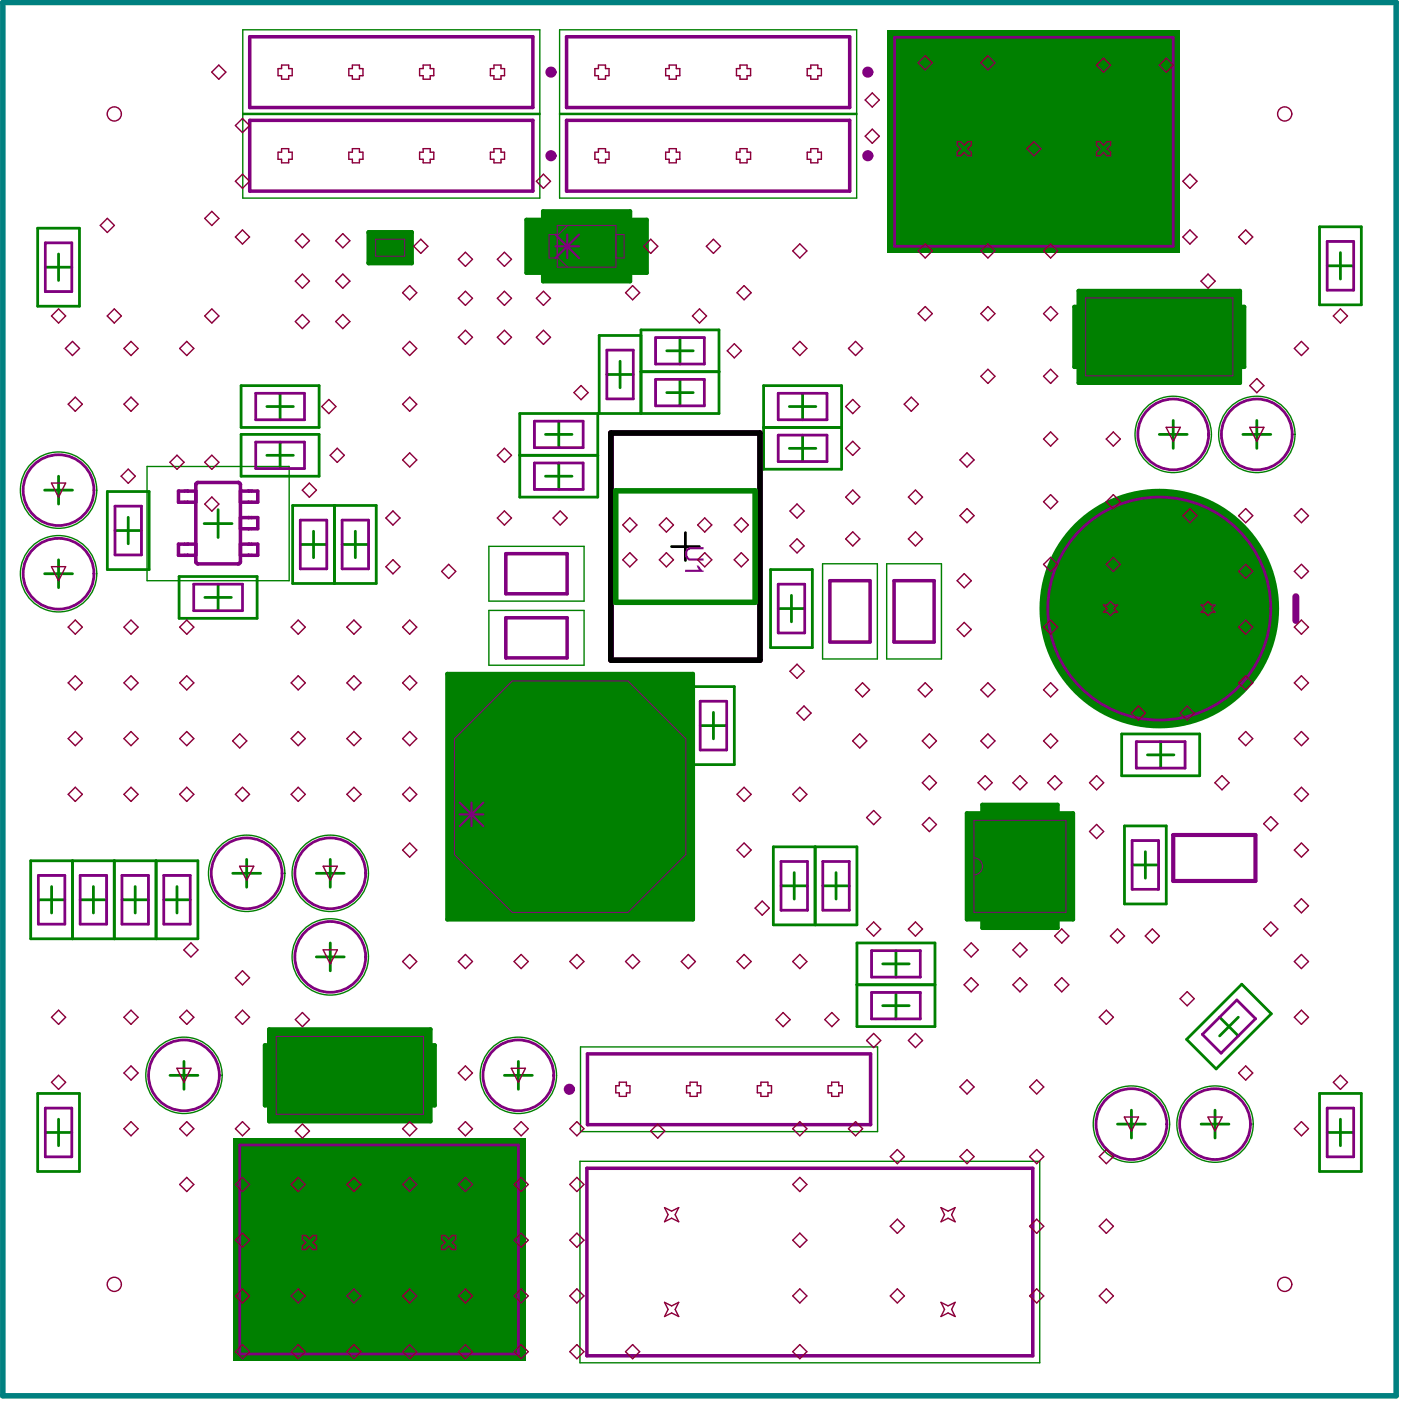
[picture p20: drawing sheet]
<svg xmlns="http://www.w3.org/2000/svg" width="167mm" height="167mm" viewBox="0 0 167 167" stroke-linecap="round" stroke-linejoin="round" font-family="sans-serif">
<path d="M80.1 65.2h3.4M81.8 63.6v3.3" fill="none" stroke="#000" stroke-width=".33"/>
<g fill="#008000">
<path d="M115.4 97.1h1.8v-1h9v1h1.9v12.6h-1.9v1.1h-9v-1.1h-1.8z"/>
<path d="M32.1 122.9h19.3v1.9h.5v7.1h-.5v1.9h-19.3v-1.9h-.5v-7.1h.5z"/>
<path d="M105.9 3.6h35v26.6h-35z"/>
<path d="M128.7 34.7h19.3v1.9h.5v7.2h-.5v1.9h-19.3v-1.9h-.5v-7.2h.5z"/>
<path d="M53.4 80.4h29.3v29.3h-29.3z"/>
<path d="M62.8 26.2h2v-1h10.4v1h2v6.4h-2v1h-10.4v-1h-2z"/>
<path d="M44 27.7h5.1v3.7h-5.1z"/>
<path d="M27.8 135.8h34.9v26.6h-34.9z"/>
<circle cx="138.4" cy="72.6" r="14.3"/>
</g>
<g fill="none" stroke="#008000" stroke-width=".33">
<path d="M4.5 27.2h5v9.3h-5zM5.4 31.9h3.2M7 30.3v3.2M157.5 27.1h5v9.3h-5zM158.4 31.7h3.2M160 30.1v3.2M5.3 58.5h3.4M7 56.8v3.4M12.8 58.7h5v9.3h-5zM28.8 46h9.3v5h-9.3zM28.8 51.8h9.3v5h-9.3zM31.9 54.3h3.1"/>
<path d="M31.9 48.5h3.1M33.4 46.9v3.2M33.4 52.8v3.1M62 54.3h9.3M62 49.4h9.3v9.9h-9.3zM65.1 56.8h3.2M65.1 51.8h3.2M66.7 50.3v3.1M66.7 55.3v3.1M72.4 44.7h3.2M74 43.1v3.2M76.5 40h-5v9.4h14.3v-10h-9.3v10"/>
<path d="M76.5 44.4h9.3M79.6 46.9h3.1M79.6 41.9h3.1M81.2 40.3v3.2M81.2 45.3v3.1M91.1 46h9.4v10h-9.4zM91.1 51h9.4M94.2 48.5h3.2M94.2 53.5h3.2M95.8 46.9v3.2M95.8 51.9v3.2M138.4 51.8h3.3"/>
<path d="M140 50.2v3.3M148.3 51.8h3.4M150 50.2v3.3M5.3 68.5h3.4M7 66.8v3.3M13.7 63.3h3.2M15.3 61.7v3.2M21.4 68.8h9.3v5h-9.3zM24.4 62.5h3.3M24.5 71.3h3.1M26 60.8v3.4M26 69.7v3.2"/>
<path d="M34.9 60.3h10v9.3h-10zM35.8 65h3.2M37.4 63.4v3.2M39.9 60.3v9.3M40.8 65h3.2M42.4 63.4v3.2M92 68h5v9.3h-5zM92.9 72.6h3.1M94.5 71.1v3.1M82.7 81.9h4.9v9.4h-4.9zM83.6 86.6h3.1M85.2 85v3.2"/>
<path d="M133.9 87.6h9.3v5h-9.3zM134.2 98.6h5v9.3h-5zM137 90.1h3.1M138.5 88.5v3.2M3.7 102.7h19.9v9.4h-19.9zM4.6 107.4h3.1M6.2 105.8v3.2M8.7 102.7v9.4M9.6 107.4h3.1M11.1 105.8v3.2M13.6 102.7v9.4M14.6 107.4h3.1"/>
<path d="M16.1 105.8v3.2M18.6 102.7v9.4M19.5 107.4h3.2M21.1 105.8v3.2M27.8 104.2h3.3M29.4 102.6v3.3M37.8 104.2h3.3M37.8 114.2h3.3M39.4 102.6v3.3M39.4 112.5v3.4M92.3 101.1h10v9.3h-10zM93.2 105.7h3.2"/>
<path d="M94.8 104.2v3.1M97.3 101.1v9.3M98.2 105.7h3.2M99.8 104.2v3.1M102.3 112.5h9.3v10h-9.3zM102.3 117.5h9.3M105.4 115h3.1M106.9 113.5v3.1M106.9 118.5v3.1M135.1 103.2h3.2M136.7 101.7v3.1M148.2 117.5l3.5 3.5-6.5 6.6-3.6-3.5z"/>
<path d="M4.5 130.5h5v9.3h-5zM5.4 135.2h3.2M7 133.6v3.1M20.3 128.3h3.3M22 126.7v3.3M60.2 128.3h3.3M61.9 126.7v3.3M105.4 120h3.1M133.4 134.2h3.3M135 132.5v3.3M143.4 134.2h3.3M145 132.5v3.3"/>
<path d="M145.6 121.4l2.2 2.2M147.8 121.4l-2.2 2.2M157.5 130.5h5v9.3h-5zM158.4 135.2h3.2M160 133.6v3.1"/>
</g>
<path d="M44 27.7h5.1v3.7h-5.1zM62.8 26.2h2v-1h10.4v1h2v6.4h-2v1h-10.4v-1h-2zM128.7 34.7h19.3v1.9h.5v7.2h-.5v1.9h-19.3v-1.9h-.5v-7.2h.5zM53.4 80.4h29.3v29.3h-29.3zM115.4 97.1h1.8v-1h9v1h1.9v12.6h-1.9v1.1h-9v-1.1h-1.8zM32.1 122.9h19.3v1.9h.5v7.1h-.5v1.9h-19.3v-1.9h-.5v-7.1h.5z" fill="none" stroke="#008000" stroke-width=".5"/>
<g fill="none" stroke="#008000" stroke-width=".17">
<path d="M29 3.6h35.4v20h-35.4zM29 13.7h35.4M29 13.5h35.4M66.8 3.6h35.4v20h-35.4zM66.8 13.7h35.4M66.8 13.5h35.4M17.6 55.7h16.9v13.6h-16.9zM58.4 65.2h11.3v6.5h-11.3zM58.4 72.9h11.3v6.5h-11.3zM98.2 67.3h6.5v11.4h-6.5zM105.8 67.3h6.6v11.4h-6.6zM69.2 138.6h54.9v24.1h-54.9z"/>
<path d="M69.3 125h35.4v10.1h-35.4z"/>
<circle cx="7" cy="58.5" r="4.6"/>
<circle cx="140" cy="51.8" r="4.6"/>
<circle cx="150" cy="51.8" r="4.6"/>
<circle cx="7" cy="68.5" r="4.6"/>
<circle cx="29.4" cy="104.2" r="4.6"/>
<circle cx="39.4" cy="104.2" r="4.6"/>
<circle cx="39.4" cy="114.2" r="4.6"/>
<circle cx="22" cy="128.3" r="4.6"/>
<circle cx="61.9" cy="128.3" r="4.6"/>
<circle cx="135" cy="134.2" r="4.6"/>
<circle cx="145" cy="134.2" r="4.6"/>
</g>
<path d="M44.8 28.6h3.5v2h-3.5zM66.5 26.9h7v5h-7zM66.5 30.6l1.3 1.3M66.5 28h-1v2.8h1M67.8 26.9l-1.3 1.3M73.5 28h1v2.8h-1M129.6 35.6h17.6v9.3h-17.6zM61.1 81.3h13.9l6.9 6.9v13.8l-6.9 6.9h-13.9l-6.9-6.9v-13.8zM116.2 97.9h11v11h-11zM116.2 102.4a1.01 1.01 0 0 1 1.1 1 1.01 1.01 0 0 1-1.1 1M33 123.7h17.5v9.3h-17.5z" fill="none" stroke="#800080" stroke-width=".12"/>
<g fill="none" stroke="#800080" stroke-width=".42">
<path d="M29.8 4.4h33.8v8.4h-33.8zM29.8 14.4h33.8v8.4h-33.8zM67.6 4.4h33.8v8.4h-33.8zM67.6 14.4h33.8v8.4h-33.8zM23.4 58.6h-2.1v1.3h2.1M23.4 57.7l.2-.1h4.8l.2 .1 .1 .1v9.3l-.1 .1-.2 .1h-4.8l-.2-.1v-.1v-9.3zM28.7 58.6h2.1v1.3h-2.1M23.4 64.9h-2.1v1.4h2.1M28.7 61.8h2.1v1.3h-2.1M28.7 64.9h2.1v1.4h-2.1M60.4 66.1h7.3v4.8h-7.3zM60.4 73.7h7.3v4.8h-7.3z"/>
<path d="M99.1 69.3h4.7v7.3h-4.7zM106.7 69.3h4.8v7.3h-4.8zM70.1 139.4h53.2v22.4h-53.2zM70.1 125.8h33.8v8.4h-33.8z"/>
</g>
<g fill="none" stroke="#800080" stroke-width=".33">
<path d="M106.8 4.5h33.2v24.9h-33.2zM5.4 29h3.2v5.8h-3.2zM158.4 28.8h3.2v5.8h-3.2zM30.5 52.8h5.8v3.1h-5.8zM30.5 46.9h5.8v3.2h-5.8zM63.8 50.3h5.8v3.1h-5.8zM63.8 55.3h5.8v3.1h-5.8zM72.4 41.8h3.2v5.8h-3.2zM78.2 40.3h5.9v3.2h-5.9zM78.2 45.3h5.9v3.1h-5.9zM92.9 46.9h5.8v3.2h-5.8zM92.9 51.9h5.8v3.2h-5.8z"/>
<path d="M13.7 60.4h3.2v5.8h-3.2zM23.1 69.7h5.8v3.2h-5.8zM35.8 62.1h3.2v5.8h-3.2zM40.8 62.1h3.2v5.8h-3.2zM92.9 69.7h3.1v5.8h-3.1zM83.6 83.7h3.1v5.8h-3.1zM135.6 88.5h5.8v3.2h-5.8zM4.6 104.5h3.1v5.8h-3.1zM9.6 104.5h3.1v5.8h-3.1zM14.6 104.5h3.1v5.8h-3.1zM19.5 104.5h3.2v5.8h-3.2zM93.2 102.8h3.2v5.8h-3.2z"/>
<path d="M98.2 102.8h3.2v5.8h-3.2zM104 113.5h5.8v3.1h-5.8zM104 118.5h5.8v3.1h-5.8zM135.1 100.3h3.2v5.8h-3.2zM147.6 119.4l2.3 2.2-4.2 4.1-2.2-2.2zM5.4 132.3h3.2v5.8h-3.2zM28.6 136.7h33.3v24.9h-33.3zM158.4 132.3h3.2v5.8h-3.2z"/>
<circle cx="7" cy="58.5" r="4.2"/>
<circle cx="140" cy="51.8" r="4.2"/>
<circle cx="150" cy="51.8" r="4.2"/>
<circle cx="7" cy="68.5" r="4.2"/>
<circle cx="138.4" cy="72.6" r="13.3"/>
<circle cx="29.4" cy="104.2" r="4.2"/>
<circle cx="39.4" cy="114.2" r="4.2"/>
<circle cx="39.4" cy="104.2" r="4.2"/>
<circle cx="22" cy="128.3" r="4.2"/>
<circle cx="61.9" cy="128.3" r="4.2"/>
<circle cx="135" cy="134.2" r="4.2"/>
<circle cx="145" cy="134.2" r="4.2"/>
</g>
<path d="M140 99.7h9.8v5.4h-9.8z" fill="none" stroke="#800080" stroke-width=".5"/>
<path d="M66.3 28l2.8 2.8M66.3 29.4h2.8M67.7 28v2.8M69.1 28l-2.8 2.8M54.9 95.8l2.8 2.8M54.9 97.2h2.8M56.3 95.8v2.8M57.7 95.8l-2.8 2.8" fill="none" stroke="#800080" stroke-width=".25"/>
<path d="M154.7 71.2v2.9" fill="none" stroke="#800080" stroke-width=".83"/>
<g fill="none" stroke="#800080" stroke-width=".66">
<path d="M72.9 51.7h17.8v27.1h-17.8z"/>
<circle cx="65.8" cy="8.6" r=".33"/>
<circle cx="65.8" cy="18.6" r=".33"/>
<circle cx="103.6" cy="8.6" r=".33"/>
<circle cx="103.6" cy="18.6" r=".33"/>
<circle cx="68" cy="130" r=".33"/>
</g>
<g fill="#800080">
<path d="M81.9 65.6l.1-.1a.63 .63 0 0 1 .7-.2h1.3v.3h-1.3a.56 .56 0 0 0-.6 .1 .56 .56 0 0 0-.1 .6l.1 .2a.55 .55 0 0 0 .6 .2h1.3v.2h-1.5a.6 .6 0 0 1-.6-.4h-.1v-.7z"/>
<path d="M81.8 68h1.7h-.1l-.3-.5h.3l.3 .5 .3 .1v.2h-2.2z"/>
</g>
<path d="M72.9 51.7h17.8v27.1h-17.8z" fill="none" stroke="#000" stroke-width=".66"/>
<path d="M73.5 58.6h16.6v13.3h-16.6z" fill="none" stroke="#008000" stroke-width=".66"/>
<path d="M.3 .3h166.3v166.3h-166.3z" fill="none" stroke="#008080" stroke-width=".66"/>
<g fill="none" stroke="#8d0034" stroke-width=".17">
<path d="M26.1 7.8l.9 .8-.9 .9-.8-.9zM28.9 14.1l.9 .9-.9 .8-.8-.8zM33.2 18.2h.4v-.5h.9v.5h.4v.8h-.4v.4h-.9v-.4h-.4zM33.6 7.8h.9v.4h.4v.8h-.4v.5h-.9v-.5h-.4v-.8h.4zM41.6 18.2h.5v-.5h.8v.5h.4v.8h-.4v.4h-.8v-.4h-.5zM42.1 7.8h.8v.4h.4v.8h-.4v.5h-.8v-.5h-.5v-.8h.5zM50.1 18.2h.4v-.5h.8v.5h.5v.8h-.5v.4h-.8v-.4h-.4zM50.5 7.8h.8v.4h.5v.8h-.5v.5h-.8v-.5h-.4v-.8h.4zM58.5 18.2h.5v-.5h.8v.5h.4v.8h-.4v.4h-.8v-.4h-.5zM59 7.8h.8v.4h.4v.8h-.4v.5h-.8v-.5h-.5v-.8h.5zM71 18.2h.4v-.5h.9v.5h.4v.8h-.4v.4h-.9v-.4h-.4zM71.4 7.8h.9v.4h.4v.8h-.4v.5h-.9v-.5h-.4v-.8h.4z"/>
<path d="M79.5 18.2h.4v-.5h.8v.5h.4v.8h-.4v.4h-.8v-.4h-.4zM79.9 7.8h.8v.4h.4v.8h-.4v.5h-.8v-.5h-.4v-.8h.4zM87.9 18.2h.4v-.5h.9v.5h.4v.8h-.4v.4h-.9v-.4h-.4zM88.3 7.8h.9v.4h.4v.8h-.4v.5h-.9v-.5h-.4v-.8h.4zM96.8 7.8h.8v.4h.4v.8h-.4v.5h-.8v-.5h-.5v-.8h.5zM96.8 17.7h.8v.5h.4v.8h-.4v.4h-.8v-.4h-.5v-.8h.5zM103.3 16.3l.8-.9 .9 .9-.9 .8zM103.3 11.9l.8-.8 .9 .8-.9 .9zM109.6 7.5l.8-.8 .9 .8-.9 .8zM114.2 16.9h.5l.4 .4 .4-.4h.4v.4l-.4 .5 .4 .4v.4h-.4l-.4-.4-.4 .4h-.5v-.4l.5-.4-.5-.5zM117.1 7.5l.8-.8 .9 .8-.9 .8zM122.6 17.8l.8-.9 .8 .9-.8 .8z"/>
<path d="M130.9 16.9h.4l.4 .4 .4-.4h.5v.4l-.5 .5 .5 .4v.4h-.5l-.4-.4-.4 .4h-.4v-.4l.4-.4-.4-.5zM130.9 7.8l.8-.9 .9 .9-.9 .8zM138.4 7.8l.8-.9 .8 .9-.8 .8zM6.1 37.7l.9-.8 .8 .8-.8 .9zM12.8 37.7l.8-.8 .9 .8-.9 .9zM12.8 26.1l.9 .8-.9 .8-.8-.8zM25.3 36.9l.8 .8-.8 .9-.9-.9zM25.3 25.2l.8 .9-.8 .8-.9-.8zM28.9 27.4l.9 .9-.9 .8-.8-.8zM28.9 20.8l.9 .8-.9 .9-.8-.9zM35.2 38.4l.9-.9 .8 .9-.8 .8zM35.2 33.6l.9-.9 .8 .9-.8 .8z"/>
<path d="M36.1 27.9l.8 .8-.8 .9-.9-.9zM40.1 33.6l.8-.9 .9 .9-.9 .8zM40.1 38.4l.8-.9 .9 .9-.9 .8zM40.9 27.9l.9 .8-.9 .9-.8-.9zM48.1 34.9l.8-.8 .8 .8-.8 .9zM50.2 28.6l.9 .8-.9 .8-.8-.8zM55.5 30.1l.9 .8-.9 .9-.8-.9zM55.5 34.8l.9 .8-.9 .8-.8-.8zM55.5 39.4l.9 .9-.9 .8-.8-.8zM59.4 30.9l.8-.8 .9 .8-.9 .9zM59.4 35.6l.8-.8 .9 .8-.9 .8zM60.2 39.4l.9 .9-.9 .8-.8-.8z"/>
<path d="M64 21.6l.9-.8 .8 .8-.8 .9zM64 35.6l.9-.8 .8 .8-.8 .8zM64.9 39.4l.8 .9-.8 .8-.9-.8zM75.5 34.1l.9 .8-.9 .9-.8-.9zM77.7 28.6l.8 .8-.8 .8-.9-.8zM82.6 37.7l.9-.8 .8 .8-.8 .9zM85.2 28.6l.8 .8-.8 .8-.9-.8zM88 34.9l.8-.8 .9 .8-.9 .9zM94.6 30l.9-.9 .8 .9-.8 .8zM109.6 30l.8-.9 .9 .9-.9 .8zM109.6 37.4l.8-.8 .9 .8-.9 .9zM117.1 30l.8-.9 .9 .9-.9 .8z"/>
<path d="M117.1 37.4l.8-.8 .9 .8-.9 .9zM125.4 36.6l.8 .8-.8 .9-.8-.9zM125.4 29.1l.8 .9-.8 .8-.8-.8zM142 27.4l.9 .9-.9 .8-.8-.8zM142 20.8l.9 .8-.9 .9-.8-.9zM144.2 32.7l.8 .9-.8 .8-.9-.8zM148.7 27.4l.8 .9-.8 .8-.9-.8zM159.1 37.7l.9-.8 .8 .8-.8 .9zM6.1 57.7h1.7l-.8 1.6zM8.7 40.7l.8 .9-.8 .8-.9-.8zM9 47.4l.8 .8-.8 .9-.9-.9zM14.5 56.8l.8-.8 .8 .8-.8 .9z"/>
<path d="M14.8 41.6l.8-.9 .9 .9-.9 .8zM15.6 47.4l.9 .8-.9 .9-.8-.9zM21.1 54.3l.9 .9-.9 .8-.8-.8zM21.4 41.6l.9-.9 .8 .9-.8 .8zM25.3 59.3l.8 .9-.8 .8-.9-.8zM25.3 54.3l.8 .9-.8 .8-.9-.8zM36.9 57.7l.9 .8-.9 .8-.8-.8zM38.4 48.5l.9-.8 .8 .8-.8 .9zM40.3 53.5l.8 .8-.8 .9-.9-.9zM48.1 41.6l.8-.9 .8 .9-.8 .8zM48.9 54.1l.8 .8-.8 .8-.8-.8zM48.9 47.4l.8 .8-.8 .9-.8-.9z"/>
<path d="M60.2 53.5l.9 .8-.9 .9-.8-.9zM69.4 46l.8 .9-.8 .8-.9-.8zM86.8 41.9l.8-.9 .9 .9-.9 .8zM94.6 41.6l.9-.9 .8 .9-.8 .8zM101.3 41.6l.8-.9 .9 .9-.9 .8zM101.8 47.7l.8 .8-.8 .9-.9-.9zM101.8 52.7l.8 .8-.8 .9-.9-.9zM101.8 58.5l.8 .8-.8 .9-.9-.9zM107.9 48.2l.9-.8 .8 .8-.8 .9zM108.4 59.3l.9-.8 .8 .8-.8 .9zM115.4 54.1l.9 .8-.9 .8-.8-.8zM117.1 44.9l.8-.8 .9 .8-.9 .9z"/>
<path d="M125.4 59l.8 .9-.8 .8-.8-.8zM125.4 44.1l.8 .8-.8 .9-.8-.9zM125.4 51.6l.8 .8-.8 .8-.8-.8zM132 52.4l.9-.8 .8 .8-.8 .8zM132 59.9l.9-.9 .8 .9-.8 .8zM139.2 51h1.7l-.9 1.7zM149.2 51h1.7l-.9 1.7zM150 45.2l.9 .8-.9 .9-.8-.9zM154.5 41.6l.8-.9 .9 .9-.9 .8zM6.1 67.6h1.7l-.8 1.7zM9 74l.8 .9-.8 .8-.9-.8zM15.6 74l.9 .9-.9 .8-.8-.8z"/>
<path d="M22.3 74l.8 .9-.8 .8-.9-.8zM35.6 74l.8 .9-.8 .8-.9-.8zM42.2 74l.9 .9-.9 .8-.8-.8zM46.1 67.6l.8-.8 .8 .8-.8 .9zM46.9 61l.8 .8-.8 .9-.8-.9zM48.9 74l.8 .9-.8 .8-.8-.8zM53.6 67.4l.8 .8-.8 .8-.9-.8zM60.2 61l.9 .8-.9 .9-.8-.9zM66.9 61l.8 .8-.8 .9-.9-.9zM75.2 61.8l.8 .9-.8 .8-.9-.8zM75.2 66l.8 .8-.8 .9-.9-.9zM78.7 66.8l.8-.8 .9 .8-.9 .9z"/>
<path d="M79.5 61.8l.9 .9-.9 .8-.8-.8zM83.3 66.8l.8-.8 .9 .8-.9 .9zM84.1 61.8l.9 .9-.9 .8-.8-.8zM87.6 66.8l.9-.8 .8 .8-.8 .9zM88.5 61.8l.8 .9-.8 .8-.9-.8zM95.1 64.3l.9 .9-.9 .8-.8-.8zM95.1 79.3l.9 .8-.9 .9-.8-.9zM95.1 60.2l.9 .8-.9 .8-.8-.8zM101.8 63.5l.8 .8-.8 .9-.9-.9zM108.4 64.3l.9-.8 .8 .8-.8 .9zM114.2 69.3l.9-.8 .8 .8-.8 .9zM114.2 75.1l.9-.8 .8 .8-.8 .9z"/>
<path d="M114.6 61.5l.8-.8 .9 .8-.9 .9zM125.4 66.5l.8 .9-.8 .8-.8-.8zM125.4 74l.8 .9-.8 .8-.8-.8zM131.7 72.2h.4l.4-.4 .5 .4h.4l-.4 .4 .4 .5h-.4l-.5 .4-.4-.4h-.4l.4-.5zM132 67.4l.9-.9 .8 .9-.8 .8zM142 60.7l.9 .8-.9 .9-.8-.9zM143.3 72.2h.5l.4-.4 .4 .4h.4l-.4 .4 .4 .5h-.4l-.4 .4-.4-.4h-.5l.5-.5zM148.7 60.7l.8 .8-.8 .9-.9-.9zM148.7 67.4l.8 .8-.8 .8-.9-.8zM148.7 74l.8 .9-.8 .8-.9-.8zM154.5 68.2l.8-.8 .9 .8-.9 .8zM154.5 61.5l.8-.8 .9 .8-.9 .9z"/>
<path d="M155.3 74l.9 .9-.9 .8-.8-.8zM8.1 88.2l.9-.9 .8 .9-.8 .8zM8.1 81.5l.9-.8 .8 .8-.8 .8zM9 94l.8 .8-.8 .9-.9-.9zM14.8 81.5l.8-.8 .9 .8-.9 .8zM14.8 88.2l.8-.9 .9 .9-.9 .8zM15.6 94l.9 .8-.9 .9-.8-.9zM21.4 88.2l.9-.9 .8 .9-.8 .8zM21.4 81.5l.9-.8 .8 .8-.8 .8zM22.3 94l.8 .8-.8 .9-.9-.9zM28.6 87.6l.9 .8-.9 .9-.8-.9zM28.9 94l.9 .8-.9 .9-.8-.9z"/>
<path d="M34.7 88.2l.9-.9 .8 .9-.8 .8zM34.7 81.5l.9-.8 .8 .8-.8 .8zM35.6 94l.8 .8-.8 .9-.9-.9zM41.4 88.2l.8-.9 .9 .9-.9 .8zM41.4 81.5l.8-.8 .9 .8-.9 .8zM42.2 94l.9 .8-.9 .9-.8-.9zM48.1 88.2l.8-.9 .8 .9-.8 .8zM48.1 81.5l.8-.8 .8 .8-.8 .8zM48.9 94l.8 .8-.8 .9-.8-.9zM88.8 94l.9 .8-.9 .9-.8-.9zM95.5 94l.8 .8-.8 .9-.9-.9zM96 84.3l.8 .8-.8 .9-.9-.9z"/>
<path d="M102.1 82.3l.8-.8 .9 .8-.9 .9zM102.6 87.6l.9 .8-.9 .9-.8-.9zM103.4 97.6l.9-.9 .8 .9-.8 .8zM109.6 82.3l.8-.8 .9 .8-.9 .9zM110.1 98.4l.8-.8 .9 .8-.9 .9zM110.1 93.4l.8-.8 .9 .8-.9 .9zM110.9 87.6l.9 .8-.9 .9-.8-.9zM117.1 82.3l.8-.8 .9 .8-.9 .9zM117.6 92.6l.8 .8-.8 .9-.9-.9zM117.9 87.6l.9 .8-.9 .9-.8-.9zM121.7 92.6l.9 .8-.9 .9-.8-.9zM125.4 87.6l.8 .8-.8 .9-.8-.9z"/>
<path d="M125.4 81.5l.8 .8-.8 .9-.8-.9zM125.9 92.6l.8 .8-.8 .9-.8-.9zM130 99.2l.9-.8 .8 .8-.8 .9zM130 93.4l.9-.8 .8 .8-.8 .9zM135.9 84.3l.8 .8-.8 .9-.9-.9zM141.7 84.3l.8 .8-.8 .9-.9-.9zM145 93.4l.9-.8 .8 .8-.8 .9zM148.7 87.3l.8 .9-.8 .8-.9-.8zM148.7 80.7l.8 .8-.8 .8-.9-.8zM151.7 97.5l.8 .8-.8 .9-.9-.9zM154.5 88.2l.8-.9 .9 .9-.9 .8zM154.5 81.5l.8-.8 .9 .8-.9 .8z"/>
<path d="M155.3 94l.9 .8-.9 .9-.8-.9zM22.8 112.5l.8 .9-.8 .8-.9-.8zM28.6 103.4h1.7l-.9 1.7zM28.9 115.9l.9 .8-.9 .9-.8-.9zM38.6 103.4h1.7l-.9 1.7zM38.6 113.4h1.7l-.9 1.7zM48.1 114.8l.8-.9 .8 .9-.8 .8zM48.9 100.6l.8 .9-.8 .8-.8-.8zM55.5 113.9l.9 .9-.9 .8-.8-.8zM61.4 114.8l.8-.9 .8 .9-.8 .8zM68 114.8l.9-.9 .8 .9-.8 .8zM75.5 113.9l.9 .9-.9 .8-.8-.8z"/>
<path d="M82.2 113.9l.8 .9-.8 .8-.9-.8zM88 114.8l.8-.9 .9 .9-.9 .8zM88.8 100.6l.9 .9-.9 .8-.8-.8zM90.1 108.4l.9-.9 .8 .9-.8 .8zM94.6 114.8l.9-.9 .8 .9-.8 .8zM104.3 110l.8 .9-.8 .8-.9-.8zM108.4 110.9l.9-.9 .8 .9-.8 .8zM115.9 112.5l.9 .9-.9 .8-.8-.8zM115.9 116.7l.9 .8-.9 .9-.8-.9zM121.7 116.7l.9 .8-.9 .9-.8-.9zM121.7 112.5l.9 .9-.9 .8-.8-.8zM126.7 116.7l.9 .8-.9 .9-.8-.9z"/>
<path d="M126.7 110.9l.9 .8-.9 .9-.8-.9zM133.4 110.9l.8 .8-.8 .9-.9-.9zM137.5 110.9l.9 .8-.9 .9-.8-.9zM140.8 119.2l.9-.8 .8 .8-.8 .8zM151.7 110l.8 .9-.8 .8-.9-.8zM154.5 114.8l.8-.9 .9 .9-.9 .8zM154.5 108.1l.8-.8 .9 .8-.9 .9zM155.3 100.6l.9 .9-.9 .8-.8-.8zM6.1 129.2l.9-.9 .8 .9-.8 .8zM6.1 121.4l.9-.8 .8 .8-.8 .9zM14.8 121.4l.8-.8 .9 .8-.9 .9zM15.6 133.9l.9 .8-.9 .9-.8-.9z"/>
<path d="M15.6 127.2l.9 .9-.9 .8-.8-.8zM21.1 127.5h1.7l-.8 1.7zM21.4 121.4l.9-.8 .8 .8-.8 .9zM22.3 133.9l.8 .8-.8 .9-.9-.9zM28.9 120.6l.9 .8-.9 .9-.8-.9zM28.9 133.9l.9 .8-.9 .9-.8-.9zM35.2 135l.9-.8 .8 .8-.8 .8zM36.1 120.9l.8 .8-.8 .8-.9-.8zM48.9 133.9l.8 .8-.8 .9-.8-.9zM55.5 133.9l.9 .8-.9 .9-.8-.9zM55.5 127.2l.9 .9-.9 .8-.8-.8zM61 127.5h1.7l-.8 1.7z"/>
<path d="M62.2 133.9l.8 .8-.8 .9-.8-.9zM68.9 133.9l.8 .8-.8 .9-.9-.9zM73.5 129.6h.4v-.4h.9v.4h.4v.8h-.4v.5h-.9v-.5h-.4zM77.7 135l.8-.8 .8 .8-.8 .8zM81.9 129.6h.5v-.4h.8v.4h.4v.8h-.4v.5h-.8v-.5h-.5zM90.4 129.6h.4v-.4h.9v.4h.4v.8h-.4v.5h-.9v-.5h-.4zM93.5 120.9l.8 .8-.8 .8-.9-.8zM95.5 133.9l.8 .8-.8 .9-.9-.9zM98.8 129.6h.5v-.4h.8v.4h.4v.8h-.4v.5h-.8v-.5h-.5zM99.3 120.9l.8 .8-.8 .8-.9-.8zM102.1 133.9l.9 .8-.9 .9-.8-.9zM103.4 124.2l.9-.9 .8 .9-.8 .8z"/>
<path d="M106.3 138l.8-.8 .8 .8-.8 .9zM108.4 124.2l.9-.9 .8 .9-.8 .8zM114.6 138l.8-.8 .9 .8-.9 .9zM114.6 129.7l.8-.8 .9 .8-.9 .9zM123.7 137.2l.9 .8-.9 .9-.8-.9zM123.7 128.9l.9 .8-.9 .9-.8-.9zM131.2 138l.8-.8 .9 .8-.9 .9zM131.2 121.4l.8-.8 .9 .8-.9 .9zM134.2 133.3h1.7l-.9 1.7zM144.2 133.3h1.7l-.9 1.7zM148.7 127.2l.8 .9-.8 .8-.9-.8zM154.5 121.4l.8-.8 .9 .8-.9 .9z"/>
<path d="M155.3 133.9l.9 .8-.9 .9-.8-.9zM159.1 129.2l.9-.9 .8 .9-.8 .8zM21.4 141.4l.9-.9 .8 .9-.8 .8zM28.9 153.8l.9 .9-.9 .8-.8-.8zM28.9 147.2l.9 .8-.9 .9-.8-.9zM28.9 140.5l.9 .9-.9 .8-.8-.8zM34.7 141.4l.9-.9 .8 .9-.8 .8zM35.6 153.8l.8 .9-.8 .8-.9-.8zM36.1 147.5h.4l.4 .4 .4-.4h.5v.4l-.5 .4 .5 .4v.4h-.5l-.4-.4-.4 .4h-.4v-.4l.4-.4-.4-.4zM41.4 141.4l.8-.9 .9 .9-.9 .8zM42.2 153.8l.9 .9-.9 .8-.8-.8zM48.1 141.4l.8-.9 .8 .9-.8 .8z"/>
<path d="M48.9 153.8l.8 .9-.8 .8-.8-.8zM52.7 147.5h.4l.5 .4 .4-.4h.4v.4l-.4 .4 .4 .4v.4h-.4l-.4-.4-.5 .4h-.4v-.4l.4-.4-.4-.4zM55.5 140.5l.9 .9-.9 .8-.8-.8zM55.5 153.8l.9 .9-.9 .8-.8-.8zM61.4 141.4l.8-.9 .8 .9-.8 .8zM61.4 148l.8-.8 .8 .8-.8 .9zM62.2 153.8l.8 .9-.8 .8-.8-.8zM68 148l.9-.8 .8 .8-.8 .9zM68 141.4l.9-.9 .8 .9-.8 .8zM68.9 153.8l.8 .9-.8 .8-.9-.8zM79.3 144.1l.9 .5 .8-.5-.4 .9 .4 .8-.8-.4-.9 .4 .4-.8zM79.3 155.4l.9 .5 .8-.5-.4 .9 .4 .8-.8-.4-.9 .4 .4-.8z"/>
<path d="M94.6 148l.9-.8 .8 .8-.8 .9zM94.6 141.4l.9-.9 .8 .9-.8 .8zM95.5 153.8l.8 .9-.8 .8-.9-.8zM106.3 146.4l.8-.9 .8 .9-.8 .8zM107.1 153.8l.8 .9-.8 .8-.8-.8zM112.3 144.1l.9 .5 .8-.5-.4 .9 .4 .8-.8-.4-.9 .4 .4-.8zM112.3 155.4l.9 .5 .8-.5-.4 .9 .4 .8-.8-.4-.9 .4 .4-.8zM123.7 145.5l.9 .9-.9 .8-.8-.8zM123.7 153.8l.9 .9-.9 .8-.8-.8zM131.2 146.4l.8-.9 .9 .9-.9 .8zM132 153.8l.9 .9-.9 .8-.8-.8zM28.9 160.5l.9 .8-.9 .9-.8-.9z"/>
<path d="M35.6 160.5l.8 .8-.8 .9-.9-.9zM42.2 160.5l.9 .8-.9 .9-.8-.9zM48.9 160.5l.8 .8-.8 .9-.8-.9zM55.5 160.5l.9 .8-.9 .9-.8-.9zM62.2 160.5l.8 .8-.8 .9-.8-.9zM68.9 160.5l.8 .8-.8 .9-.9-.9zM75.5 160.5l.9 .8-.9 .9-.8-.9zM95.5 160.5l.8 .8-.8 .9-.9-.9z"/>
<circle cx="13.6" cy="13.6" r=".84"/>
<circle cx="153.3" cy="13.6" r=".84"/>
<circle cx="13.6" cy="153.3" r=".84"/>
<circle cx="153.3" cy="153.3" r=".84"/>
</g>
</svg>
